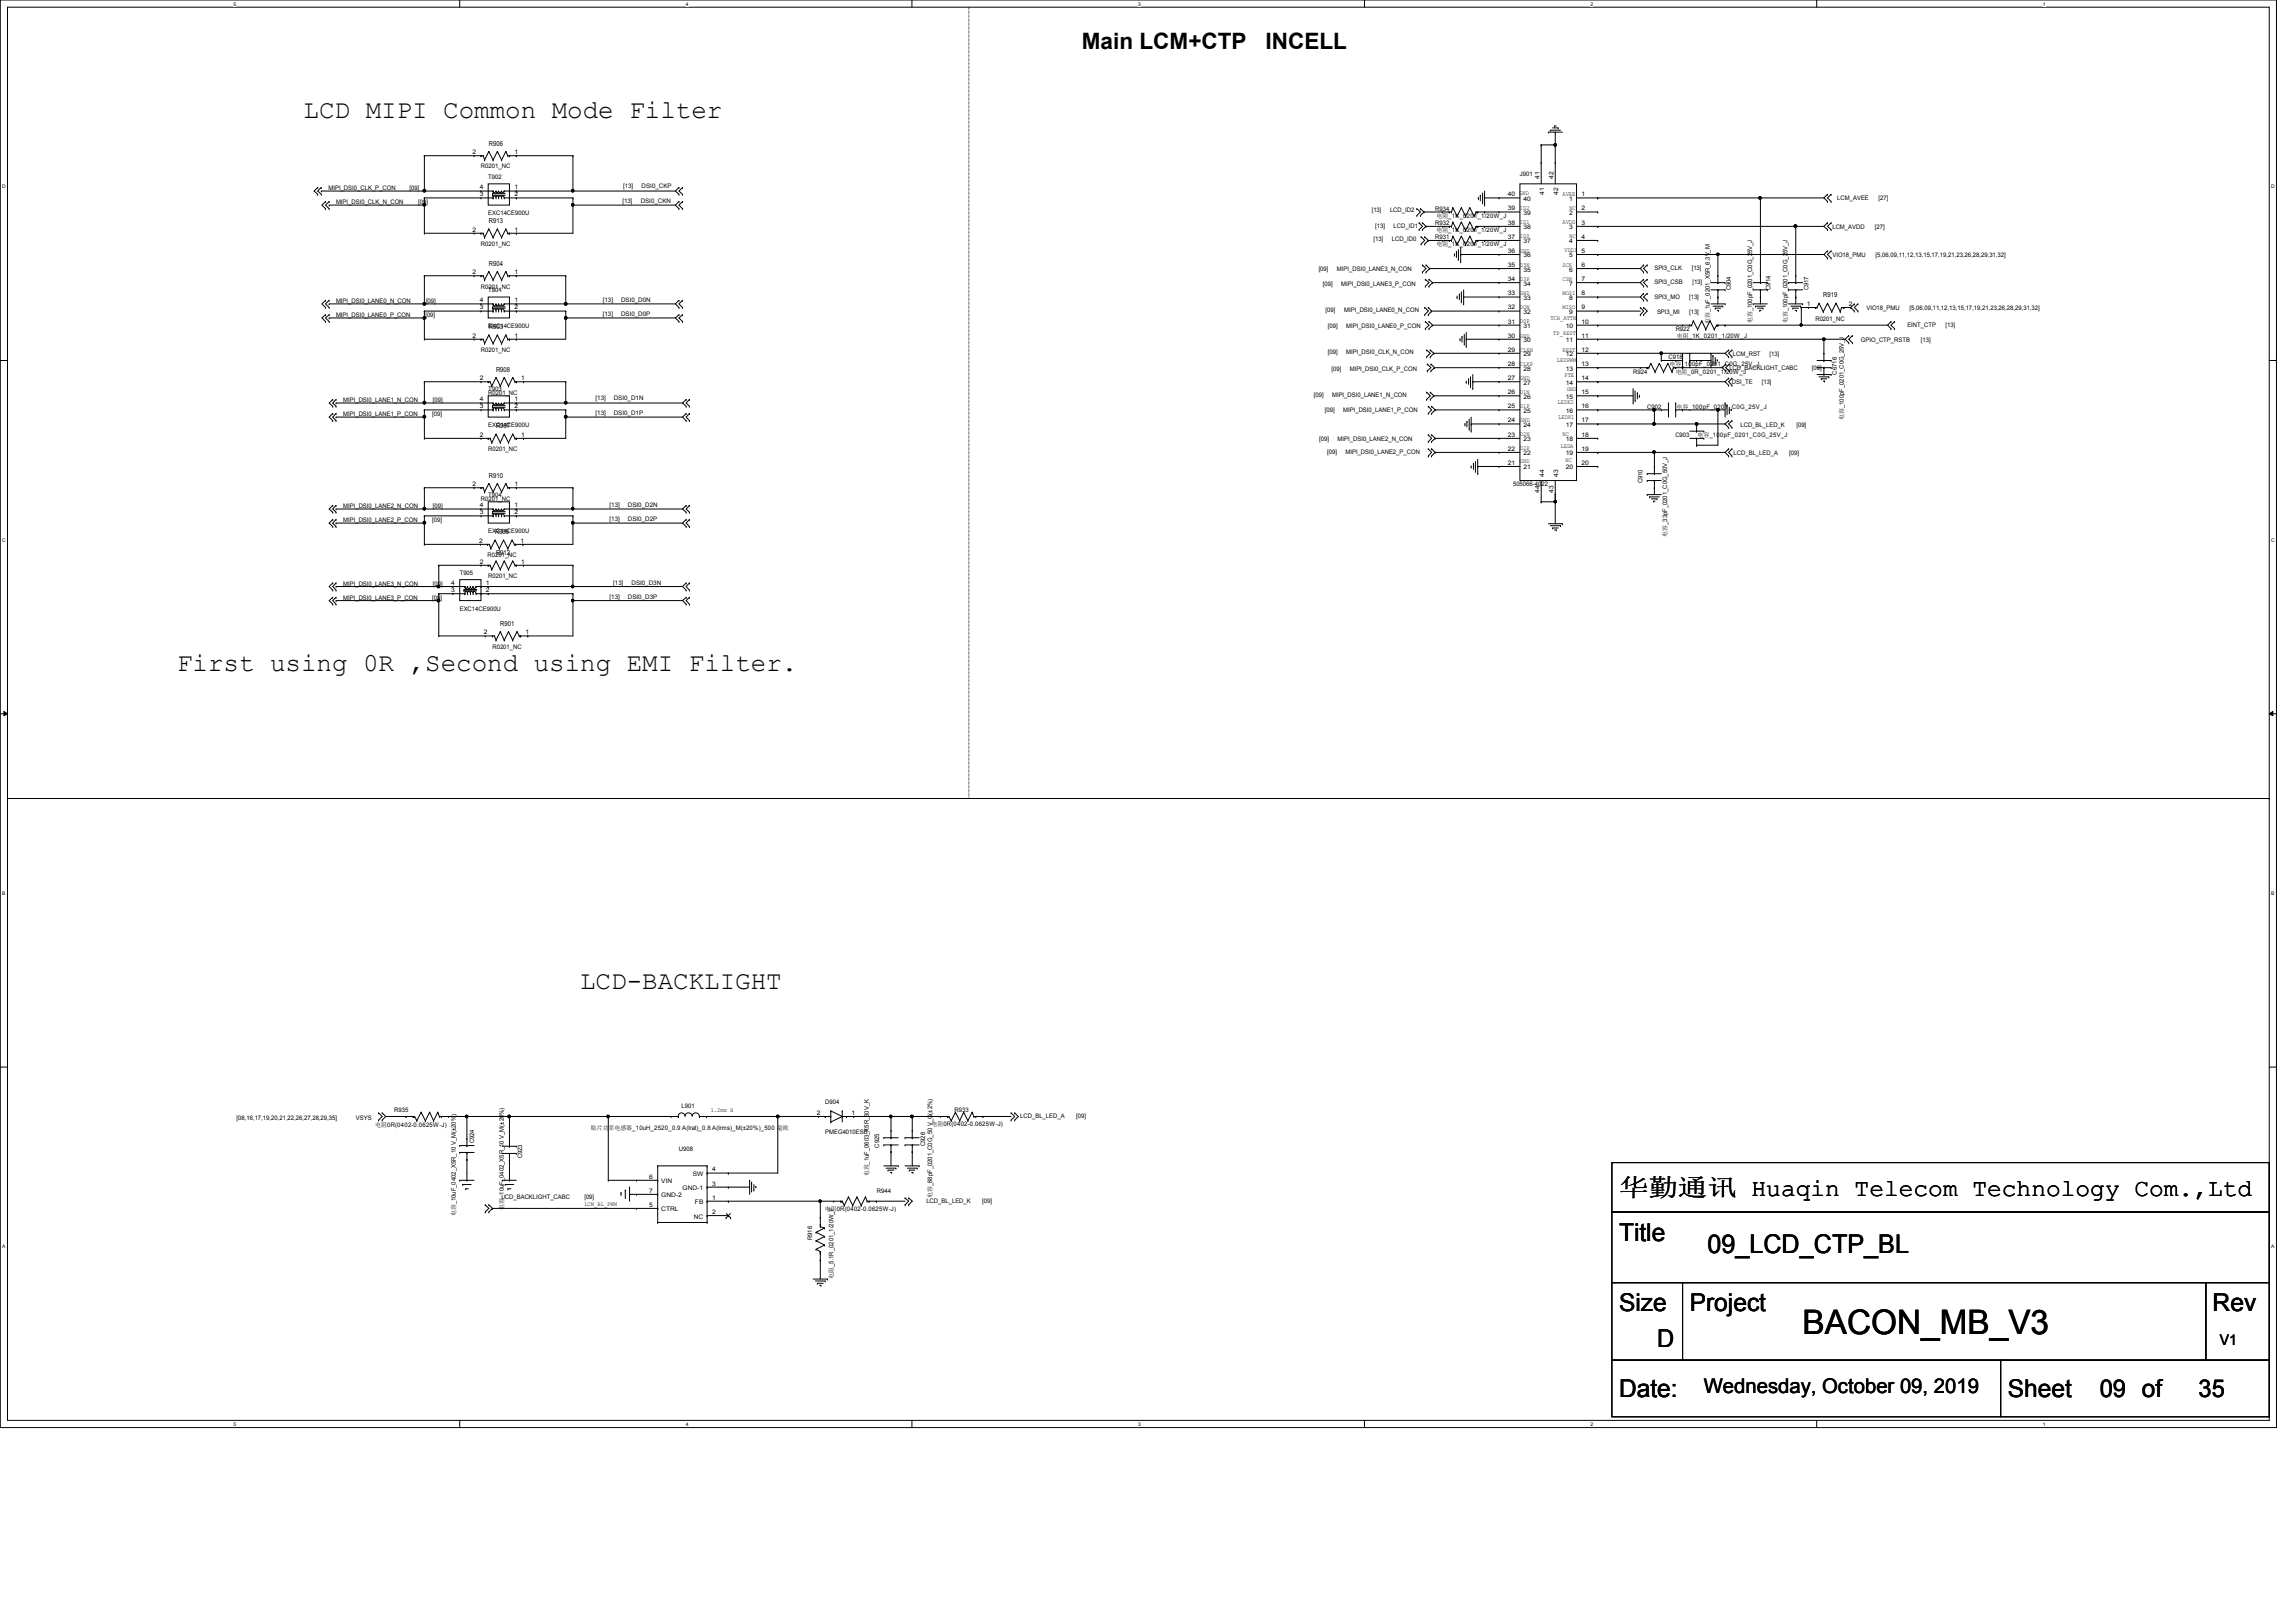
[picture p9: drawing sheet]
<svg xmlns="http://www.w3.org/2000/svg" width="297mm" height="210mm" viewBox="0 0 297 210" stroke-linecap="round" stroke-linejoin="round" font-family="sans-serif">
<defs><g id="words">
<text font-size="4.4" x="233.2" y="172.6">BACON_MB_V3</text>
<g font-size="3.3">
<text x="39.3" y="15.3">LCD MIPI Common Mode Filter</text>
<text x="22.9" y="86.8">First using 0R ,Second using EMI Filter.</text>
<text x="75.1" y="128">LCD-BACKLIGHT</text>
<text x="220.9" y="162.1">09_LCD_CTP_BL</text>
</g>
<g font-size="3.2">
<text x="209.5" y="154.8">华华华华 Huaqin Telecom Technology Com.,Ltd</text>
<text x="209.5" y="160.6">Title</text>
<text x="209.5" y="169.7">Size</text>
<text x="218.6" y="169.7">Project</text>
<text x="286.3" y="169.7">Rev</text>
<text x="214.4" y="174.3">D</text>
<text x="209.5" y="180.7">Date:</text>
<text x="259.8" y="180.7">Sheet</text>
<text x="271.6" y="180.7">09 of</text>
<text x="284.4" y="180.7">35</text>
</g>
<g font-size="2.9">
<text x="140" y="6.4">Main LCM+CTP</text>
<text x="163.7" y="6.4">INCELL</text>
</g>
<text font-size="2.6" x="220.4" y="180.3">Wednesday, October 09, 2019</text>
<text font-size="1.9" x="287.2" y="174.1">V1</text>
<g font-size=".9">
<text x="63.2" y="18.8">R906</text>
<text x="63.2" y="28.9">R913</text>
<text x="63.2" y="34.4">R904</text>
<text x="235.9" y="38.5">R919</text>
<text x="63.2" y="42.6">R903</text>
<text x="64.2" y="48.1">R908</text>
<text x="64.2" y="55.4">R907</text>
<text x="63.2" y="61.8">R910</text>
<text x="64" y="69.1">R909</text>
<text x="64.2" y="71.9">R912</text>
<text x="64.7" y="81">R901</text>
</g>
<g font-size=".8">
<text x="61.1" y="19.9">2</text>
<text x="62.2" y="21.8">R0201_NC</text>
<text x="63.2" y="23.2">T902</text>
<text x="66.5" y="19.9">1</text>
<text x="196.6" y="22.7">J901</text>
<text x="199.2" y="23.2" transform="rotate(-90 199.2 23.2)">41</text>
<text x="201" y="23.2" transform="rotate(-90 201 23.2)">42</text>
<text x="42.5" y="24.6">MIPI_DSI0_CLK_P_CON</text>
<text x="43.5" y="26.4">MIPI_DSI0_CLK_N_CON</text>
<text x="53" y="24.6">[09]</text>
<text x="54.1" y="26.4">[09]</text>
<text x="61.1" y="30">2</text>
<text x="62.1" y="25.4">3</text>
<text x="62.1" y="24.5">4</text>
<text x="63.2" y="27.9">EXC14CE900U</text>
<text x="66.5" y="30">1</text>
<text x="66.5" y="24.5">1</text>
<text x="66.5" y="25.4">2</text>
<text x="80.5" y="26.3">[13]</text>
<text x="80.6" y="24.3">[13]</text>
<text x="82.9" y="26.3">DSI0_CKN</text>
<text x="83" y="24.3">DSI0_CKP</text>
<text x="177.5" y="27.5">[13]</text>
<text x="177.9" y="29.5">[13]</text>
<text x="179.8" y="27.5">LCD_ID2</text>
<text x="180.3" y="29.5">LCD_ID1</text>
<text x="185.7" y="29.1">R932</text>
<text x="185.7" y="27.3">R934</text>
<text x="185.8" y="28.2">电电_1K_0201_1/20W_J</text>
<text x="195.1" y="29.1">38</text>
<text x="195.1" y="27.2">39</text>
<text x="195.1" y="25.4">40 GND</text>
<text x="196.6" y="27.2">ID2</text>
<text x="196.6" y="29">ID1</text>
<text x="197.1" y="29.7">38</text>
<text x="197.1" y="27.8">39</text>
<text x="197.1" y="26">40</text>
<text x="199.8" y="25.2" transform="rotate(-90 199.8 25.2)">41</text>
<text x="201.6" y="25.2" transform="rotate(-90 201.6 25.2)">42</text>
<text x="202.1" y="29">AVDD</text>
<text x="202.1" y="25.4">AVEE</text>
<text x="203" y="26">1</text>
<text x="203" y="27.8">2</text>
<text x="203" y="29.7">3</text>
<text x="203.1" y="27.2">NC</text>
<text x="204.6" y="25.4">1</text>
<text x="204.6" y="27.2">2</text>
<text x="204.6" y="29.1">3</text>
<text x="237.1" y="29.6">LCM_AVDD</text>
<text x="237.7" y="25.9">LCM_AVEE</text>
<text x="242.6" y="29.6">[27]</text>
<text x="243" y="25.9">[27]</text>
<text x="61.1" y="35.5">2</text>
<text x="62.2" y="31.9">R0201_NC</text>
<text x="66.5" y="35.5">1</text>
<text x="170.6" y="35.1">[09]</text>
<text x="173" y="35.1">MIPI_DSI0_LANE3_N_CON</text>
<text x="177.7" y="31.2">[13]</text>
<text x="180.1" y="31.2">LCD_ID0</text>
<text x="185.7" y="30.9">R931</text>
<text x="185.8" y="30.1">电电_1K_0201_1/20W_J</text>
<text x="185.8" y="31.9">电电_1K_0201_1/20W_J</text>
<text x="195.1" y="34.5">35</text>
<text x="195.1" y="32.7">36</text>
<text x="195.1" y="30.9">37</text>
<text x="196.6" y="30.9">ID0</text>
<text x="196.6" y="32.7">GND</text>
<text x="196.6" y="34.5">D3N</text>
<text x="197.1" y="35.1">35</text>
<text x="197.1" y="33.3">36</text>
<text x="197.1" y="31.5">37</text>
<text x="202.1" y="34.5">SCK</text>
<text x="202.4" y="32.6">VDDI</text>
<text x="203" y="31.5">4</text>
<text x="203" y="33.3">5</text>
<text x="203" y="35.1">6</text>
<text x="203.1" y="30.9">NC</text>
<text x="204.6" y="30.9">4</text>
<text x="204.6" y="32.7">5</text>
<text x="204.6" y="34.5">6</text>
<text x="214" y="35">SPI3_CLK</text>
<text x="218.9" y="35">[13]</text>
<text x="237.1" y="33.2">VIO18_PMU</text>
<text x="242.7" y="33.2">[5,06,09,11,12,13,15,17,19,21,23,26,28,29,31,32]</text>
<text x="43.5" y="39.2">MIPI_DSI0_LANE0_N_CON</text>
<text x="43.5" y="41">MIPI_DSI0_LANE0_P_CON</text>
<text x="55" y="41">[09]</text>
<text x="55.1" y="39.2">[09]</text>
<text x="62.1" y="40">3</text>
<text x="62.1" y="39.1">4</text>
<text x="62.2" y="37.3">R0201_NC</text>
<text x="63.2" y="37.8">T901</text>
<text x="66.5" y="39.1">1</text>
<text x="66.5" y="40">2</text>
<text x="78" y="40.9">[13]</text>
<text x="78" y="39.1">[13]</text>
<text x="80.3" y="40.9">DSI0_D0P</text>
<text x="80.3" y="39.1">DSI0_D0N</text>
<text x="171.2" y="37">[09]</text>
<text x="171.5" y="40.4">[09]</text>
<text x="173.5" y="37">MIPI_DSI0_LANE3_P_CON</text>
<text x="173.9" y="40.4">MIPI_DSI0_LANE0_N_CON</text>
<text x="195.1" y="41.9">31</text>
<text x="195.1" y="40">32</text>
<text x="195.1" y="38.2">33</text>
<text x="195.1" y="36.4">34</text>
<text x="196.6" y="36.4">D3P</text>
<text x="196.6" y="38.2">GND</text>
<text x="196.6" y="40">DON</text>
<text x="196.6" y="41.8">D0P</text>
<text x="197.1" y="40.6">32</text>
<text x="197.1" y="38.8">33</text>
<text x="197.1" y="37">34</text>
<text x="200.6" y="41.4">TCH_ATTN</text>
<text x="202.1" y="40">MISO</text>
<text x="202.1" y="36.4">CSN</text>
<text x="202.1" y="38.2">MOSI</text>
<text x="203" y="37">7</text>
<text x="203" y="38.8">8</text>
<text x="203" y="40.6">9</text>
<text x="204.6" y="36.4">7</text>
<text x="204.6" y="38.2">8</text>
<text x="204.6" y="40">9</text>
<text x="204.6" y="41.9">10</text>
<text x="214" y="36.8">SPI3_CSB</text>
<text x="214" y="38.7">SPI3_MO</text>
<text x="214.4" y="40.6">SPI3_MI</text>
<text x="218.5" y="38.7">[13]</text>
<text x="218.5" y="40.6">[13]</text>
<text x="218.9" y="36.8">[13]</text>
<text x="221.2" y="42" transform="rotate(-90 221.2 42)">电兼_1uF_0201_X5R_6.3V_M</text>
<text x="223.9" y="37.6" transform="rotate(-90 223.9 37.6)">C904</text>
<text x="226.7" y="41.8" transform="rotate(-90 226.7 41.8)">电兼_100pF_0201_C0G_25V_J</text>
<text x="229.1" y="37.5" transform="rotate(-90 229.1 37.5)">C914</text>
<text x="231.3" y="41.8" transform="rotate(-90 231.3 41.8)">电兼_100pF_0201_C0G_25V_J</text>
<text x="233.8" y="39.6">1</text>
<text x="234" y="37.6" transform="rotate(-90 234 37.6)">C917</text>
<text x="234.9" y="41.5">R0201_NC</text>
<text x="239.2" y="39.6">2</text>
<text x="241.5" y="40.1">VIO18_PMU</text>
<text x="247.1" y="40.1">[5,06,09,11,12,13,15,17,19,21,23,26,28,29,31,32]</text>
<text x="61.1" y="43.7">2</text>
<text x="62.2" y="45.6">R0201_NC</text>
<text x="63.2" y="42.5">EXC14CE900U</text>
<text x="66.5" y="43.7">1</text>
<text x="171.8" y="45.8">[09]</text>
<text x="171.8" y="42.5">[09]</text>
<text x="174.2" y="45.8">MIPI_DSI0_CLK_N_CON</text>
<text x="174.2" y="42.5">MIPI_DSI0_LANE0_P_CON</text>
<text x="195.1" y="47.4">28</text>
<text x="195.1" y="45.5">29</text>
<text x="195.1" y="43.7">30</text>
<text x="196.6" y="45.5">CLKN</text>
<text x="196.6" y="43.7">GND</text>
<text x="196.6" y="47.3">CLKP</text>
<text x="197.1" y="48">28</text>
<text x="197.1" y="46.1">29</text>
<text x="197.1" y="44.3">30</text>
<text x="197.1" y="42.5">31</text>
<text x="201" y="43.3">TP_REST</text>
<text x="201.4" y="46.9">LEDPWM</text>
<text x="202.1" y="45.5">REST</text>
<text x="202.6" y="42.5">10</text>
<text x="202.6" y="44.3">11</text>
<text x="202.6" y="46.1">12</text>
<text x="202.6" y="48">13</text>
<text x="204.6" y="43.7">11</text>
<text x="204.6" y="45.5">12</text>
<text x="204.6" y="47.4">13</text>
<text x="215.9" y="46.5">C918</text>
<text x="216" y="47.4">电兼_100pF_0201_C0G_25V_J</text>
<text x="216.8" y="42.8">R922</text>
<text x="217" y="43.8">电电_1K_0201_1/20W_J</text>
<text x="223.7" y="47.9">LCD_BACKLIGHT_CABC</text>
<text x="224.2" y="46.1">LCM_RST</text>
<text x="228.9" y="46.1">[13]</text>
<text x="234.4" y="47.9">[09]</text>
<text x="240.7" y="44.2">GPIO_CTP_RSTB</text>
<text x="246.8" y="42.4">EINT_CTP</text>
<text x="248.5" y="44.2">[13]</text>
<text x="251.7" y="42.4">[13]</text>
<text x="44.4" y="52">MIPI_DSI0_LANE1_N_CON</text>
<text x="44.4" y="53.8">MIPI_DSI0_LANE1_P_CON</text>
<text x="55.9" y="53.8">[09]</text>
<text x="56" y="52">[09]</text>
<text x="62.1" y="52.8">3</text>
<text x="62.1" y="51.9">4</text>
<text x="62.1" y="49.2">2</text>
<text x="63.2" y="50.6">T903</text>
<text x="63.2" y="51.1">R0201_NC</text>
<text x="66.5" y="51.9">1</text>
<text x="66.5" y="52.8">2</text>
<text x="67.4" y="49.2">1</text>
<text x="77" y="53.7">[13]</text>
<text x="77" y="51.8">[13]</text>
<text x="79.4" y="53.7">DSI0_D1P</text>
<text x="79.4" y="51.8">DSI0_D1N</text>
<text x="170" y="51.4">[09]</text>
<text x="171.4" y="53.3">[09]</text>
<text x="172.3" y="48">[09]</text>
<text x="172.3" y="51.4">MIPI_DSI0_LANE1_N_CON</text>
<text x="173.8" y="53.3">MIPI_DSI0_LANE1_P_CON</text>
<text x="174.6" y="48">MIPI_DSI0_CLK_P_CON</text>
<text x="195.1" y="52.8">25</text>
<text x="195.1" y="51">26</text>
<text x="195.1" y="49.2">27</text>
<text x="196.6" y="49.1">GND</text>
<text x="196.6" y="51">D1N</text>
<text x="196.6" y="52.8">D1P</text>
<text x="197.1" y="53.4">25</text>
<text x="197.1" y="51.6">26</text>
<text x="197.1" y="49.8">27</text>
<text x="201.5" y="52.3">LEDK2</text>
<text x="202.4" y="48.8">FTE</text>
<text x="202.6" y="49.8">14</text>
<text x="202.6" y="51.6">15</text>
<text x="202.6" y="53.4">16</text>
<text x="202.7" y="50.6">GND</text>
<text x="204.6" y="49.2">14</text>
<text x="204.6" y="51">15</text>
<text x="204.6" y="52.8">16</text>
<text x="211.3" y="48.3">R924</text>
<text x="213.1" y="52.9">C902</text>
<text x="216.8" y="48.3">电电_0R_0201_1/20W_J</text>
<text x="216.9" y="52.9">电兼_100pF_0201_C0G_25V_J</text>
<text x="224.1" y="49.7">DSI_TE</text>
<text x="227.9" y="49.7">[13]</text>
<text x="237.7" y="48.5" transform="rotate(-90 237.7 48.5)">C6716</text>
<text x="62.1" y="56.5">2</text>
<text x="63.2" y="55.3">EXC14CE900U</text>
<text x="63.2" y="58.4">R0201_NC</text>
<text x="67.4" y="56.5">1</text>
<text x="170.7" y="57">[09]</text>
<text x="171.7" y="58.8">[09]</text>
<text x="173.1" y="57">MIPI_DSI0_LANE2_N_CON</text>
<text x="174.1" y="58.8">MIPI_DSI0_LANE2_P_CON</text>
<text x="195.1" y="58.3">22</text>
<text x="195.1" y="56.5">23</text>
<text x="195.1" y="54.7">24</text>
<text x="196.6" y="54.7">GND</text>
<text x="196.6" y="59.9">GND</text>
<text x="196.6" y="56.5">D2N</text>
<text x="196.6" y="58.3">D2P</text>
<text x="197.1" y="58.9">22</text>
<text x="197.1" y="57.1">23</text>
<text x="197.1" y="55.2">24</text>
<text x="201.6" y="54.3">LEDK1</text>
<text x="201.9" y="58">LEDA</text>
<text x="202.1" y="56.5">NC</text>
<text x="202.5" y="59.8">NC</text>
<text x="202.6" y="55.2">17</text>
<text x="202.6" y="57.1">18</text>
<text x="202.6" y="58.9">19</text>
<text x="204.6" y="54.7">17</text>
<text x="204.6" y="56.5">18</text>
<text x="204.6" y="58.3">19</text>
<text x="216.7" y="56.6">C903</text>
<text x="219.6" y="56.6">电兼_100pF_0201_C0G_25V_J</text>
<text x="224.3" y="58.8">LCD_BL_LED_A</text>
<text x="225.2" y="55.2">LCD_BL_LED_K</text>
<text x="231.5" y="58.8">[09]</text>
<text x="232.4" y="55.2">[09]</text>
<text x="238.5" y="54.4" transform="rotate(-90 238.5 54.4)">电兼_100pF_0201_C0G_25V_J</text>
<text x="44.4" y="65.7">MIPI_DSI0_LANE2_N_CON</text>
<text x="56" y="65.7">[09]</text>
<text x="61.1" y="62.9">2</text>
<text x="62.1" y="65.7">4</text>
<text x="62.2" y="64.8">R0201_NC</text>
<text x="63.2" y="64.3">T904</text>
<text x="66.5" y="62.9">1</text>
<text x="66.5" y="65.7">1</text>
<text x="78.9" y="65.6">[13]</text>
<text x="81.2" y="65.6">DSI0_D2N</text>
<text x="195.1" y="60.2">21</text>
<text x="195.7" y="62.9">505066-4022</text>
<text x="197.1" y="60.7">21</text>
<text x="199.2" y="63.8" transform="rotate(-90 199.2 63.8)">44</text>
<text x="199.8" y="61.7" transform="rotate(-90 199.8 61.7)">44</text>
<text x="201" y="63.8" transform="rotate(-90 201 63.8)">43</text>
<text x="201.6" y="61.7" transform="rotate(-90 201.6 61.7)">43</text>
<text x="202.6" y="60.7">20</text>
<text x="204.6" y="60.2">20</text>
<text x="212.5" y="62.6" transform="rotate(-90 212.5 62.6)">C910</text>
<text x="44.4" y="67.5">MIPI_DSI0_LANE2_P_CON</text>
<text x="55.9" y="67.5">[09]</text>
<text x="62" y="70.2">2</text>
<text x="62.1" y="66.5">3</text>
<text x="63.2" y="69">EXC14CE900U</text>
<text x="66.5" y="66.5">2</text>
<text x="67.3" y="70.2">1</text>
<text x="78.9" y="67.4">[13]</text>
<text x="81.2" y="67.4">DSI0_D2P</text>
<text x="215.7" y="69.5" transform="rotate(-90 215.7 69.5)">电兼_33pF_0201_C0G_50V_J</text>
<text x="44.4" y="77.6">MIPI_DSI0_LANE3_P_CON</text>
<text x="44.4" y="75.8">MIPI_DSI0_LANE3_N_CON</text>
<text x="55.9" y="77.6">[09]</text>
<text x="56" y="75.8">[09]</text>
<text x="58.4" y="76.6">3</text>
<text x="58.4" y="75.7">4</text>
<text x="59.5" y="74.4">T905</text>
<text x="62.1" y="72.9">2</text>
<text x="62.9" y="75.7">1</text>
<text x="62.9" y="76.6">2</text>
<text x="63.1" y="72.1">R0201_NC</text>
<text x="63.2" y="74.8">R0201_NC</text>
<text x="67.4" y="72.9">1</text>
<text x="78.9" y="77.5">[13]</text>
<text x="79.3" y="75.6">[13]</text>
<text x="81.2" y="77.5">DSI0_D3P</text>
<text x="81.7" y="75.6">DSI0_D3N</text>
<text x="59.5" y="79">EXC14CE900U</text>
<text x="62.6" y="82.1">2</text>
<text x="63.7" y="84">R0201_NC</text>
<text x="68" y="82.1">1</text>
<text x="51" y="143.9">R935</text>
<text x="88.2" y="143.4">L901</text>
<text x="91.9" y="143.9">1.2mm H</text>
<text x="106.8" y="142.9">D904</text>
<text x="123.5" y="143.9">R933</text>
<text x="30.6" y="144.9">[08,16,17,19,20,21,22,26,27,28,29,35]</text>
<text x="46.1" y="144.9">VSYS</text>
<text x="48.6" y="145.8">电电0R(0402-0.0625W-J)</text>
<text x="61.3" y="148" transform="rotate(-90 61.3 148)">C924</text>
<text x="67.6" y="149.9" transform="rotate(-90 67.6 149.9)">C923</text>
<text x="76.5" y="146.2">贴到贴贴电贴合_10uH_2520_0.9 A(lrat)_0.8 A(lrms)_M(±20%)_500 毫毫</text>
<text x="87.8" y="148.9">U908</text>
<text x="105.7" y="144.3">2</text>
<text x="106.8" y="146.7">PMEG4010ESB</text>
<text x="110.1" y="144.3">1</text>
<text x="113.7" y="148.5" transform="rotate(-90 113.7 148.5)">C925</text>
<text x="119.7" y="148.3" transform="rotate(-90 119.7 148.3)">C926</text>
<text x="120.5" y="145.7">电电0R(0402-0.0625W-J)</text>
<text x="132" y="144.7">LCD_BL_LED_A</text>
<text x="139.2" y="144.7">[09]</text>
<text x="64.9" y="155.1">LCD_BACKLIGHT_CABC</text>
<text x="75.6" y="155.1">[09]</text>
<text x="84" y="152.5">6</text>
<text x="84" y="154.3">7</text>
<text x="85.6" y="153.1">VIN</text>
<text x="85.6" y="154.9">GND-2</text>
<text x="88.3" y="154">GND-1</text>
<text x="89.6" y="152.2">SW</text>
<text x="89.9" y="155.8">FB</text>
<text x="92.1" y="153.4">3</text>
<text x="92.1" y="155.2">1</text>
<text x="92.1" y="151.6">4</text>
<text x="112.4" y="152.2" transform="rotate(-90 112.4 152.2)">电兼_1uF_0603_X5R_50V_K</text>
<text x="113.5" y="154.4">R944</text>
<text x="119.8" y="155.7">LCD_BL_LED_K</text>
<text x="120.6" y="155" transform="rotate(-90 120.6 155)">电兼_68pF_0201_C0G_50 V_G(±2%)</text>
<text x="127.1" y="155.7">[09]</text>
<text x="59" y="157.4" transform="rotate(-90 59 157.4)">电兼_10uF_0402_X5R_10 V_M(±20%)</text>
<text x="65.2" y="156.5" transform="rotate(-90 65.2 156.5)">电兼_10uF_0402_X5R_10 V_M(±20%)</text>
<text x="75.6" y="156">LCM_BL_PWM</text>
<text x="84" y="156.2">5</text>
<text x="85.6" y="156.8">CTRL</text>
<text x="89.7" y="157.7">NC</text>
<text x="92.1" y="157.1">2</text>
<text x="105.1" y="160.5" transform="rotate(-90 105.1 160.5)">R916</text>
<text x="106.7" y="156.7">电电0R(0402-0.0625W-J)</text>
<text x="107.8" y="165.5" transform="rotate(-90 107.8 165.5)">电电_5.1R_0201_1/20W_F</text>
</g>
<g font-size=".6">
<text x="30.2" y=".7">5</text>
<text x="88.7" y=".7">4</text>
<text x="147.2" y=".7">3</text>
<text x="205.8" y=".7">2</text>
<text x="264.3" y=".7">1</text>
<text x=".3" y="24.4">D</text>
<text x="293.8" y="24.4">D</text>
<text x=".3" y="70.1">C</text>
<text x="293.8" y="70.1">C</text>
<text x=".3" y="115.8">B</text>
<text x="293.8" y="115.8">B</text>
<text x=".3" y="161.5">A</text>
<text x="293.8" y="161.5">A</text>
<text x="30.2" y="184.5">5</text>
<text x="88.7" y="184.5">4</text>
<text x="147.2" y="184.5">3</text>
<text x="205.8" y="184.5">2</text>
<text x="264.3" y="184.5">1</text>
</g>
</g></defs>
<path d="M0 0h294.5v184.7h-294.5zM1 .9h292.6v182.9h-292.6z" fill="none" stroke="#000" stroke-width=".13"/>
<g fill="#fff">
<path d="M30.2 .1h.4v.7h-.4z"/>
<path d="M30.2 183.9h.4v.8h-.4z"/>
</g>
<path d="M59.5 0v.9M59.5 183.8v.9" fill="none" stroke="#000" stroke-width=".13"/>
<g fill="#fff">
<path d="M88.7 .1h.4v.7h-.4z"/>
<path d="M88.7 183.9h.4v.8h-.4z"/>
</g>
<path d="M118 0v.9M118 183.8v.9" fill="none" stroke="#000" stroke-width=".13"/>
<g fill="#fff">
<path d="M147.2 .1h.4v.7h-.4z"/>
<path d="M147.2 183.9h.4v.8h-.4z"/>
</g>
<path d="M176.5 0v.9M176.5 183.8v.9" fill="none" stroke="#000" stroke-width=".13"/>
<g fill="#fff">
<path d="M205.8 .1h.3v.7h-.3z"/>
<path d="M205.8 183.9h.3v.8h-.3z"/>
</g>
<path d="M235 0v.9M235 183.8v.9" fill="none" stroke="#000" stroke-width=".13"/>
<g fill="#fff">
<path d="M264.3 .1h.3v.7h-.3z"/>
<path d="M264.3 183.9h.3v.8h-.3z"/>
<path d="M.3 23.8h.5v.7h-.5z"/>
<path d="M293.8 23.8h.5v.7h-.5z"/>
<path d="M.3 69.5h.5v.7h-.5z"/>
<path d="M293.8 69.5h.5v.7h-.5z"/>
</g>
<path d="M0 46.7h1M293.6 46.7h.9" fill="none" stroke="#000" stroke-width=".13"/>
<g fill="#fff">
<path d="M.3 115.2h.4v.8h-.4z"/>
<path d="M293.8 115.2h.5v.8h-.5z"/>
</g>
<path d="M0 92.4h1M.5 92.1l.5 .3-.5 .2zM293.6 92.4l.4-.3v.5zM293.6 92.4h.9" fill="none" stroke="#000" stroke-width=".13"/>
<path d="M.5 92.1l.5 .3-.5 .2zM293.6 92.4l.4-.3v.5z" fill="#000"/>
<g fill="#fff">
<path d="M.3 161h.4v.7h-.4z"/>
<path d="M293.8 161h.4v.7h-.4z"/>
</g>
<g fill="none" stroke="#000" stroke-width=".13">
<path d="M63.2 19.6h.1M63.2 19.6l-.5 1.1M63.2 19.6l.6 1.1M64.3 19.6h.1M64.3 19.6l-.5 1.1M64.3 19.6l.6 1.1M65.4 19.6h.1M65.4 19.6l-.5 1.1M65.4 19.6l.3 .6M125.3 .9h.1M125.3 .9v102.4M199.4 18.8h.1"/>
<path d="M199.4 18.8v5M199.4 18.8h1.8M200.3 17.1h.1M200.3 17.1h1.8M200.6 16.8h.1M200.6 16.8h1.3M200.9 16.6h.7M201.1 18.6h.2v.3h-.2zM201.1 16.3h.1M201.1 16.3h.2M201.2 17.1h.1M201.2 18.8h.1"/>
<path d="M201.2 17.1v6.7M201.6 16.6h.1M41.1 24.3h.1M41.1 25.1h.1M41.1 24.3l-.5 .4 .5 .4M41.6 24.3h.1M41.6 25.1h.1M41.6 24.7h.1M41.6 24.3l-.5 .4 .5 .4M41.6 24.7h22.2M42.1 38.9h.1M42.1 39.8h.1"/>
<path d="M42.1 26.1h.1M42.1 27h.1M42.1 38.9l-.4 .4 .4 .5M42.1 26.1l-.4 .4 .4 .5M42.6 38.9h.1M42.6 39.8h.1M42.6 26.1h.1M42.6 27h.1M42.6 26.5h.1M42.6 39.3h.1M42.6 39.3h21.2M42.6 38.9l-.5 .4 .5 .5"/>
<path d="M42.6 26.1l-.5 .4 .5 .5M42.6 26.5h12.3M54.8 39.2h.2v.2h-.2zM54.8 24.5h.2v.3h-.2zM54.8 26.4h.2v.2h-.2zM54.9 39.3h.1M54.9 20.2h.1M54.9 24.7h.1M54.9 25.6h.1M54.9 30.2h.1M54.9 35.7h.1M54.9 26.5h.1"/>
<path d="M54.9 20.2h7.6M54.9 25.6h8.9M54.9 35.7h7.6M54.9 30.2h7.6M54.9 20.2v4.5M54.9 25.6v4.6M54.9 35.7v3.6M61.3 20.2h.1M61.3 35.7h.1M61.3 30.2h.1M62.2 20.2h.1M62.2 35.7h.1"/>
<path d="M62.2 30.2h.1M62.2 39.3h.1M62.2 25.6h.1M62.2 24.7h.1M62.5 20.2h.1M62.5 35.7h.1M62.5 30.2h.1M62.5 20.2l.2 .5M62.5 35.7l.2 .5M62.5 30.2l.2 .5M62.7 20.7h.1M62.7 36.2h.1"/>
<path d="M62.7 30.7h.1M63.2 38.4h2.7v2.7h-2.7zM63.2 23.8h2.7v2.7h-2.7zM63.2 35.1h.1M63.2 29.6h.1M63.2 35.1l-.5 1.1M63.2 35.1l.6 1.1M63.2 29.6l-.5 1.1M63.2 29.6l.6 1.1M63.7 39.7h.1M63.7 39.9h.1M63.7 25.1h.1"/>
<path d="M63.7 25.3h.1M63.7 39.9h1.7M63.7 39.7h1.7M63.7 25.1h1.7M63.7 25.3h1.7M63.8 20.7h.1M63.8 36.2h.1M63.8 30.7h.1M63.8 39.3h.1M63.8 39.4v.1l.2 .1 .1-.2M63.8 25.6h.1M63.8 25.5l.2-.1 .1 .1"/>
<path d="M63.8 24.7h.1M63.8 24.8l.2 .1 .1-.1M63.8 24.7v.1M63.8 25.5v.1M63.8 39.3v.1M64.2 39.3h.1M64.2 39.4l.1 .2 .2-.2M64.2 25.6h.1M64.2 25.5l.1-.1 .2 .1M64.2 24.7h.1M64.2 24.8l.1 .1 .2-.1M64.2 24.7v.1"/>
<path d="M64.2 25.5v.1M64.2 39.3v.1M64.3 35.1h.1M64.3 29.6h.1M64.3 35.1l-.5 1.1M64.3 35.1l.6 1.1M64.3 29.6l-.5 1.1M64.3 29.6l.6 1.1M64.5 39.3h.1M64.5 39.4v.1l.2 .1 .2-.2M64.5 25.6h.1M64.5 25.5l.2-.1 .2 .1"/>
<path d="M64.5 24.7h.1M64.5 24.8l.2 .1 .2-.1M64.5 24.7v.1M64.5 25.5v.1M64.5 39.3v.1M64.9 20.7h.1M64.9 36.2h.1M64.9 30.7h.1M64.9 39.3h.1M64.9 39.4l.1 .2 .2-.2M64.9 25.6h.1M64.9 25.5l.1-.1 .2 .1"/>
<path d="M64.9 24.7h.1M64.9 24.8l.1 .1 .2-.1M64.9 24.7v.1M64.9 25.5v.1M64.9 39.3v.1M65.2 39.3h.1M65.2 25.6h.1M65.2 24.7h.1M65.2 39.3h22.2M65.2 24.7v.1M65.2 25.5v.1M65.2 39.3v.1"/>
<path d="M65.2 25.6h8.9M65.2 24.7h22.2M65.4 35.1h.1M65.4 29.6h.1M65.4 35.1l-.5 1.1M65.4 35.1l.3 .6M65.4 29.6l-.5 1.1M65.4 29.6l.3 .6M65.7 20.2h.1M65.7 35.7h.1M65.7 30.2h.1M65.7 20.2h8.4"/>
<path d="M65.7 35.7h7.5M65.9 20.2h.1M65.9 35.7h.1M65.9 30.2h.1M65.9 39.3h.1M65.9 25.6h.1M65.9 24.7h.1M66.8 20.2h.1M66.8 35.7h.1M66.8 30.2h.1M66.8 39.3h.1M66.8 24.7h.1"/>
<path d="M66.8 25.6h.1M73.1 39.2h.2v.2h-.2zM73.2 39.3h.1M73.2 35.7h.1M73.2 35.7v3.6M74 24.5h.2v.3h-.2zM74 26.4h.2v.2h-.2zM74.1 24.7h.1M74.1 20.2h.1M74.1 26.5h.1M74.1 25.6h.1M74.1 25.6v4.6h-8.4"/>
<path d="M74.1 20.2v4.5M74.1 26.5h13.3M87.4 39.3l.4 .5M87.4 26.5l.4 .5M87.4 24.7l.4 .4M87.8 38.9h.1M87.8 39.8h.1M87.8 26.1h.1M87.8 27h.1M87.8 24.3h.1M87.8 25.1h.1M87.8 38.9l-.4 .4"/>
<path d="M87.8 26.1l-.4 .4M87.8 24.3l-.4 .4M88.3 39.8h.1M88.3 38.9h.1M88.3 27h.1M88.3 26.1h.1M88.3 25.1h.1M88.3 24.3h.1M88.3 38.9l-.5 .4 .5 .5M88.3 26.1l-.5 .4 .5 .5M88.3 24.3l-.5 .4 .5 .4M183.3 27.9h.1"/>
<path d="M183.3 27h.1M183.3 27l.5 .4-.5 .5M183.6 29.7h.1M183.6 28.8h.1M183.6 28.8l.4 .5-.4 .4M183.8 27h.1M183.8 27.9h.1M183.8 27l.4 .4M183.9 31.6h.1M183.9 30.6h.1M183.9 30.6l.4 .5-.4 .5M184 35.2h.1"/>
<path d="M184 34.3h.1M184 28.8h.1M184 29.7h.1M184 34.3l.5 .5-.5 .4M184 28.8l.5 .5M184.2 27.4h.1M184.2 27.4l-.4 .5M184.2 27.4h3.6M184.3 39.8h.1M184.3 30.6h.1M184.3 31.6h.1M184.3 39.8l.5 .5-.5 .4"/>
<path d="M184.3 30.6l.5 .5M184.4 37h.1M184.4 36.2h.1M184.4 36.2l.5 .4-.5 .4M184.5 34.3h.1M184.5 35.2h.1M184.5 29.3h.1M184.5 34.3l.5 .5M184.5 29.3l-.5 .4M184.5 29.3h3.3M184.8 39.8h.1M184.8 31.1h.1"/>
<path d="M184.8 39.8l.4 .5M184.8 31.1l-.5 .5M184.8 31.1h3M184.9 36.2h.1M184.9 37h.1M184.9 36.2l.4 .4M185 34.8h.1M185 34.8l-.5 .4M185 34.8h11.6M185.3 36.6h.1M185.3 36.6l-.4 .4M185.3 36.6h11.3"/>
<path d="M186.6 29.3h.1M186.6 31.1h.1M186.6 27.4h.1M187.5 29.3h.1M187.5 31.1h.1M187.5 27.4h.1M187.8 29.3h.1M187.8 31.1h.1M187.8 27.4h.1M188 28.7h.1M188 30.6h.1M188 26.9h.1"/>
<path d="M188 28.7l-.2 .6M188 28.7l.5 1.1M188 30.6l-.2 .5M188 30.6l.5 1.1M188 26.9l-.2 .5M188 26.9l.5 1.1M188.2 33h.1M188.2 32.9v.1M188.4 32.6h.1M188.4 32.6v.7M188.5 38.5h.1M188.5 29.8h.1"/>
<path d="M188.5 31.7h.1M188.5 28h.1M188.5 38.3v.2M188.7 33.6h.1M188.7 32.3v1.3M188.8 38.1h.1M188.8 38.1v.7M189 33.9h.1M189 32.9h.1M189 32v1.9M189 32.9h7.6M189.1 39.1h.1"/>
<path d="M189.1 28.7h.1M189.1 30.6h.1M189.1 26.9h.1M189.1 37.8v1.3M189.1 28.7l-.6 1.1M189.1 28.7l.5 1.1M189.1 30.6l-.6 1.1M189.1 30.6l.5 1.1M189.1 26.9l-.6 1.1M189.1 26.9l.5 1.1M189.4 39.3h.1M189.4 38.4h.1"/>
<path d="M189.4 37.5v1.8M189.4 38.4h7.2M189.6 29.8h.1M189.6 31.7h.1M189.6 28h.1M190.2 28.7h.1M190.2 30.6h.1M190.2 26.9h.1M190.2 28.7l-.6 1.1M190.2 28.7l.5 1.1M190.2 30.6l-.6 1.1M190.2 30.6l.5 1.1"/>
<path d="M190.2 26.9l-.6 1.1M190.2 26.9l.5 1.1M190.7 29.8h.1M190.7 31.7h.1M190.7 28h.1M191 29.3h.1M191 31.1h.1M191 27.4h.1M191 27.4h5.6M191 29.3h5.6M191 31.1h5.6M191 29.3l-.3 .5"/>
<path d="M191 31.1l-.3 .6M191 27.4l-.3 .6M191.2 29.3h.1M191.2 31.1h.1M191.2 27.4h.1M191.3 25.7h.1M191.3 25.5v.2M191.5 25.3h.1M191.5 25.3v.7M191.8 26.2h.1M191.8 25v1.2M192.1 26.5h.1"/>
<path d="M192.1 29.3h.1M192.1 31.1h.1M192.1 27.4h.1M192.1 25.6h.1M192.1 24.7v1.8M192.1 25.6h4.5M193.9 38.4h.1M193.9 36.6h.1M193.9 34.8h.1M193.9 32.9h.1M193.9 31.1h.1M193.9 29.3h.1"/>
<path d="M193.9 27.4h.1M193.9 25.6h.1M196.6 23.8h7.4v38.4h-7.4zM199.4 21h.1M201.2 21h.1M204 25.6h32M204 27.4h2.7M204 29.3h32M204 31.1h2.7M204 32.9h32M204 34.8h8.2M204 36.6h8.2"/>
<path d="M204 38.4h8.2M206.7 25.6h.1M206.7 27.4h.1M206.7 29.3h.1M206.7 31.1h.1M206.7 32.9h.1M206.7 34.8h.1M206.7 36.6h.1M206.7 38.4h.1M212.2 39.8h.1M212.2 34.8l.4 .4M212.2 36.6l.4 .4"/>
<path d="M212.2 39.8l.4 .5-.4 .4M212.2 38.4l.4 .5M212.6 34.3h.1M212.6 35.2h.1M212.6 36.2h.1M212.6 37h.1M212.6 39.8h.1M212.6 38h.1M212.6 38.9h.1M212.6 34.3l-.4 .5M212.6 36.2l-.4 .4M212.6 39.8l.5 .5-.5 .4"/>
<path d="M212.6 38l-.4 .4M213.1 35.2h.1M213.1 34.3h.1M213.1 37h.1M213.1 36.2h.1M213.1 38.9h.1M213.1 38h.1M213.1 34.3l-.5 .5 .5 .4M213.1 36.2l-.5 .4 .5 .4M213.1 38l-.5 .4 .5 .5M221.4 39.3h1.8M221.4 36.6h1.8"/>
<path d="M221.4 37.5h1.8M221.6 39.6h1.3M221.9 39.9h.1M221.9 39.9h.7M222.1 32.8h.3v.2h-.3zM222.2 37.5h.1M222.2 36.6h.1M222.2 38.4h.1M222.2 35.7h.1M222.2 32.9h.1M222.2 32.9v3.7M222.2 37.5v1.8"/>
<path d="M222.9 39.6h.1M223.2 39.3h.1M223.2 37.5h.1M223.2 36.6h.1M226.8 39.3h.1M226.8 39.3h1.8M226.8 36.6h1.8M226.8 37.5h1.8M227.1 39.6h.1M227.1 39.6h1.3M227.4 39.9h.7M227.6 25.5h.2v.2h-.2z"/>
<path d="M227.7 36.6h.1M227.7 37.5h.1M227.7 35.7h.1M227.7 38.4h.1M227.7 25.6h.1M227.7 25.6v11M227.7 37.5v1.8M228.1 39.9h.1M228.6 36.6h.1M228.6 37.5h.1M231.4 36.6h.1M231.4 37.5h.1"/>
<path d="M231.4 39.3h1.8M231.4 36.6h1.8M231.4 37.5h1.8M231.7 39.6h1.3M231.9 39.9h.1M231.9 39.9h.8M232.1 29.1h.3v.3h-.3zM232.3 36.6h.1M232.3 37.5h.1M232.3 35.7h.1M232.3 38.4h.1M232.3 29.3h.1"/>
<path d="M232.3 29.3v7.3M232.3 37.5v1.8M233 39.6h.1M233 39.8h.1M233 39.8h2.1M233 39.8v2.3M233.2 39.3h.1M234 39.8h.1M234.9 39.8h.1M235.1 39.8h.1M235.3 39.2h.1M235.3 39.2l.6 1.1"/>
<path d="M235.3 39.2l-.2 .6M236 29.3l.4 .4M236 25.6l.4 .5M236 32.9l.4 .5M236.4 28.8h.1M236.4 29.7h.1M236.4 25.1h.1M236.4 26.1h.1M236.4 32.5h.1M236.4 33.4h.1M236.4 39.2h.1M236.4 28.8l-.4 .5"/>
<path d="M236.4 25.1l-.4 .5M236.4 32.5l-.4 .4M236.4 39.2l.6 1.1M236.4 39.2l-.5 1.1M236.9 29.7h.1M236.9 28.8h.1M236.9 26.1h.1M236.9 25.1h.1M236.9 33.4h.1M236.9 32.5h.1M236.9 32.5l-.5 .4 .5 .5M236.9 28.8l-.5 .5 .5 .4"/>
<path d="M236.9 25.1l-.5 .5 .5 .5M237.5 39.2h.1M237.5 39.2l.6 1.1M237.5 39.2l-.5 1.1M238.2 39.8h.1M238.2 39.8h1.2M238.2 39.8l-.1 .5M238.5 39.8h.1M239.4 39.8h.1M239.4 39.8l.5 .5M239.9 39.3h.1M239.9 39.3l-.5 .5"/>
<path d="M240.4 39.3h.1M240.4 39.3l-.5 .5 .5 .5M42.1 40.7h.1M42.1 41.6h.1M42.1 40.7l-.4 .4 .4 .5M42.6 40.7h.1M42.6 41.6h.1M42.6 41.1h.1M42.6 40.7l-.5 .4 .5 .5M42.6 41.1h12.3M43 51.7h.1M43 52.6h.1"/>
<path d="M43 53.5h.1M43 54.4h.1M43 51.7l-.4 .5 .4 .4M43 53.5l-.4 .5 .4 .4M43.5 51.7h.1M43.5 52.6h.1M43.5 53.5h.1M43.5 54.4h.1M43.5 54h.1M43.5 52.2h.1M43.5 51.7l-.5 .5 .5 .4M43.5 53.5l-.5 .5 .5 .4"/>
<path d="M43.5 52.2h20.3M43.5 54h11.4M54.8 52h.2v.2h-.2zM54.8 53.8h.2v.2h-.2zM54.8 41h.2v.3h-.2zM54.9 40.3h.1M54.9 52.2h.1M54.9 53h.1M54.9 41.1h.1M54.9 43.9h.1M54.9 49.4h.1M54.9 56.7h.1"/>
<path d="M54.9 54h.1M54.9 53h8.9M54.9 40.3h8.9M54.9 43.9h7.6M54.9 49.4h8.5M54.9 56.7h8.5M54.9 40.3v3.6M54.9 49.4v2.8M54.9 53v3.7M61.3 43.9h.1M62.2 53h.1M62.2 52.2h.1"/>
<path d="M62.2 56.7h.1M62.2 43.9h.1M62.2 40.3h.1M62.2 49.4h.1M62.5 43.9h.1M62.5 43.9l.2 .5M62.7 44.4h.1M63.2 51.2h2.7v2.8h-2.7zM63.2 56.7h.1M63.2 49.4h.1M63.2 43.3h.1M63.2 43.3l-.5 1.1"/>
<path d="M63.2 43.3l.6 1.1M63.4 56.7h.1M63.4 49.4h.1M63.4 56.7l.2 .6M63.4 49.4l.2 .6M63.6 57.3h.1M63.6 50h.1M63.7 52.5h.1M63.7 52.7h.1M63.7 52.5h1.7M63.7 52.7h1.7M63.8 53h.1"/>
<path d="M63.8 52.9l.2-.1 .1 .1M63.8 52.2h.1M63.8 52.2l.2 .2 .1-.2M63.8 44.4h.1M63.8 40.3h.1M63.8 40.1v-.1h.2l.1 .1M63.8 40.2v.1M64.2 53h.1M64.2 52.9l.1-.1 .2 .1M64.2 52.2h.1M64.2 52.2l.1 .2 .2-.2M64.2 56.2h.1"/>
<path d="M64.2 40.3h.1M64.2 40.1l.1-.1 .2 .1M64.2 48.9h.1M64.2 40.2v.1M64.2 56.2l-.6 1.1M64.2 56.2l.5 1.1M64.2 48.9l-.6 1.1M64.2 48.9l.5 1.1M64.3 43.3h.1M64.3 43.3l-.5 1.1M64.3 43.3l.6 1.1M64.5 53h.1"/>
<path d="M64.5 52.9l.2-.1 .2 .1M64.5 52.2h.1M64.5 52.2l.2 .2 .2-.2M64.5 40.3h.1M64.5 40.1v-.1h.2l.2 .1M64.5 40.2v.1M64.7 57.3h.1M64.7 50h.1M64.9 53h.1M64.9 52.9l.1-.1 .2 .1M64.9 52.2h.1M64.9 52.2l.1 .2 .2-.2"/>
<path d="M64.9 44.4h.1M64.9 40.3h.1M64.9 40.1l.1-.1 .2 .1M64.9 40.2v.1M65.2 53h.1M65.2 52.2h.1M65.2 56.2h.1M65.2 40.3h.1M65.2 48.9h.1M65.2 53h8M65.2 40.2v.1M65.2 52.2h23.1"/>
<path d="M65.2 40.3h8M65.2 56.2l-.5 1.1M65.2 56.2l.6 1.1M65.2 48.9l-.5 1.1M65.2 48.9l.6 1.1M65.4 43.3h.1M65.4 43.3l-.5 1.1M65.4 43.3l.3 .6M65.7 43.9h.1M65.8 57.3h.1M65.8 50h.1M65.9 53h.1"/>
<path d="M65.9 52.2h.1M65.9 43.9h.1M65.9 40.3h.1M66.3 56.2h.1M66.3 48.9h.1M66.3 56.2l-.5 1.1M66.3 56.2l.3 .5M66.3 48.9l-.5 1.1M66.3 48.9l.3 .5M66.6 56.7h.1M66.6 49.4h.1M66.6 49.4h6.6"/>
<path d="M66.8 52.2h.1M66.8 53h.1M66.8 56.7h.1M66.8 43.9h.1M66.8 40.3h.1M66.8 49.4h.1M67.7 56.7h.1M67.7 49.4h.1M73.1 41h.2v.3h-.2zM73.1 52h.2v.2h-.2zM73.1 53.8h.2v.2h-.2zM73.2 41.1h.1"/>
<path d="M73.2 40.3h.1M73.2 49.4h.1M73.2 52.2h.1M73.2 54h.1M73.2 53h.1M73.2 40.3v3.6h-7.5M73.2 53v3.7h-6.6M73.2 41.1h14.2M73.2 49.4v2.8M73.2 54h15.1M87.4 41.1l.4 .5M87.8 40.7h.1"/>
<path d="M87.8 41.6h.1M87.8 40.7l-.4 .4M88.3 41.6h.1M88.3 40.7h.1M88.3 54l.5 .4M88.3 52.2l.5 .4M88.3 40.7l-.5 .4 .5 .5M88.8 53.5h.1M88.8 54.4h.1M88.8 51.7h.1M88.8 52.6h.1M88.8 53.5l-.5 .5"/>
<path d="M88.8 51.7l-.5 .5M89.2 54.4h.1M89.2 53.5h.1M89.2 52.6h.1M89.2 51.7h.1M89.2 53.5l-.4 .5 .4 .4M89.2 51.7l-.4 .5 .4 .4M184.3 40.7h.1M184.4 42.5h.1M184.4 41.6h.1M184.4 41.6l.5 .5-.5 .4M184.6 46.2h.1"/>
<path d="M184.6 45.3h.1M184.6 51.7h.1M184.6 50.8h.1M184.6 45.3l.4 .4-.4 .5M184.6 50.8l.4 .4-.4 .5M184.7 48h.1M184.7 47.1h.1M184.7 47.1l.4 .5-.4 .4M184.8 40.7h.1M184.8 58.1h.1M184.8 59h.1M184.8 56.3h.1"/>
<path d="M184.8 57.1h.1M184.8 53.5h.1M184.8 52.6h.1M184.8 58.1l.4 .4-.4 .5M184.8 56.3l.4 .4-.4 .4M184.8 52.6l.4 .4-.4 .5M184.9 41.6h.1M184.9 42.5h.1M184.9 41.6l.4 .5M185 45.3h.1M185 46.2h.1M185 50.8h.1"/>
<path d="M185 51.7h.1M185 45.3l.5 .4M185 50.8l.5 .4M185.1 47.1h.1M185.1 48h.1M185.1 47.1l.5 .5M185.2 59h.1M185.2 58.1h.1M185.2 57.1h.1M185.2 56.3h.1M185.2 52.6h.1M185.2 53.5h.1"/>
<path d="M185.2 40.3h.1M185.2 40.3l-.4 .4M185.2 58.1l.5 .4M185.2 56.3l.5 .4M185.2 52.6l.5 .4M185.2 40.3h11.4M185.3 42.1h.1M185.3 42.1l-.4 .4M185.3 42.1h11.3M185.5 51.2h.1M185.5 45.7h.1M185.5 45.7l-.5 .5"/>
<path d="M185.5 51.2l-.5 .5M185.5 45.7h11.1M185.5 51.2h11.1M185.6 47.6h.1M185.6 47.6l-.5 .4M185.6 47.6h11M185.7 58.5h.1M185.7 56.7h.1M185.7 53h.1M185.7 58.5l-.5 .5M185.7 56.7l-.5 .4M185.7 53l-.5 .5"/>
<path d="M185.7 53h10.9M185.7 56.7h10.9M185.7 58.5h10.9M188.9 44h.1M188.9 43.8v.2M189.1 43.6h.1M189.1 43.6v.7M189.4 44.5h.1M189.4 43.3v1.2M189.5 55h.1M189.5 54.8v.2M189.7 44.8h.1"/>
<path d="M189.7 49.5h.1M189.7 43.9h.1M189.7 43v1.8M189.7 49.3v.2M189.7 43.9h6.9M189.8 54.5h.1M189.8 54.5v.7M190 49h.1M190 49v.7M190.1 55.5h.1M190.1 54.2v1.3M190.2 50h.1"/>
<path d="M190.2 48.8v1.2M190.3 55.8h.1M190.3 54.9h.1M190.3 54v1.8M190.3 54.9h6.3M190.5 50.3h.1M190.5 49.4h.1M190.5 48.5v1.8M190.5 49.4h6.1M190.6 60h.1M190.6 60v.7M190.9 59.7v1.3"/>
<path d="M191.2 59.4v1.9M193.9 58.5h.1M193.9 56.7h.1M193.9 54.9h.1M193.9 53h.1M193.9 51.2h.1M193.9 49.4h.1M193.9 47.6h.1M193.9 45.7h.1M193.9 43.9h.1M193.9 42.1h.1M193.9 40.3h.1"/>
<path d="M204 53h11.9M204 40.3h8.2M204 42.1h14.9M204 43.9h34.7M204 45.7h19.2M204 47.6h9.3M204 49.4h19.2M204 51.2h7.3M204 54.9h19.2M204 56.7h2.7M204 58.5h19.2M206.7 40.3h.1"/>
<path d="M206.7 42.1h.1M206.7 43.9h.1M206.7 45.7h.1M206.7 47.6h.1M206.7 49.4h.1M206.7 51.2h.1M206.7 53h.1M206.7 54.9h.1M206.7 56.7h.1M206.7 58.5h.1M211.3 52.2h.1M211.3 50.3v1.9"/>
<path d="M211.5 51.9h.1M211.5 50.6v1.3M211.8 50.8h.1M211.8 50.8v.8M212.1 51.3h.1M212.1 51.1v.2M212.2 40.7h.1M212.2 47.6h.1M212.6 40.7h.1M213.1 47.6h.1M213.3 47.6h.1M213.6 47h.1"/>
<path d="M213.6 47l.5 1.1M213.6 47l-.3 .6M213.9 52.9h.2v.3h-.2zM213.9 54.7h.2v.3h-.2zM213.9 58.4h.2v.2h-.2zM214 53h.1M214 54.9h.1M214 58.5h.1M214 53v1.9M214 58.5v2.8M214.1 48.1h.1M214.7 47h.1"/>
<path d="M214.7 47l.5 1.1M214.7 47l-.6 1.1M214.8 45.6h.2v.2h-.2zM214.9 53h.1M214.9 45.7h.1M214.9 46.7h.1M214.9 46.7h2.8M214.9 45.7v1M215.2 48.1h.1M215.8 47h.1M215.8 47l.5 1.1M215.8 47l-.6 1.1"/>
<path d="M215.9 52.2h.1M215.9 53h.1M215.9 52.2v1.8M216.3 48.1h.1M216.5 47.6h.1M216.5 47.6h6.3M216.5 47.6l-.2 .5M216.8 53h.1M216.8 52.2h.1M216.8 47.6h.1M216.8 46.7h.1M216.8 52.2v1.8"/>
<path d="M216.8 53h6.4M217.7 53h.1M217.7 42.1h.1M217.7 47.6h.1M217.7 45.7h.1M217.7 46.7h.1M217.7 45.7v1.9M218.6 42.1h.1M218.6 46.7h.1M218.6 45.7h.1M218.6 56.7h1.8M218.6 46.7h2.8"/>
<path d="M218.6 45.7v1.9M218.6 55.8h1.8M218.9 42.1h.1M219.1 41.5h.1M219.1 41.5l-.2 .6M219.1 41.5l.5 1.1M219.4 54.7h.2v.3h-.2zM219.5 46.7h.1M219.5 56.7h.1M219.5 55.8h.1M219.5 57.6h.1M219.5 54.9h.1"/>
<path d="M219.5 54.9v.9M219.5 56.7v.9M219.6 42.6h.1M220.2 41.5h.1M220.2 41.5l-.6 1.1M220.2 41.5l.5 1.1M220.4 56.7h.1M220.4 55.8h.1M220.7 42.6h.1M221.2 41.5h.1M221.2 41.5l-.5 1.1M221.2 41.5l.6 1.1"/>
<path d="M221.4 45.7h.1M221.4 45.7v1.9M221.6 46h.1M221.6 46v1.3M221.8 42.6h.1M221.9 47h.1M221.9 46.3v.7M222.1 42.1h.1M222.1 42.1h22.1M222.1 42.1l-.3 .5M222.1 52.9h.3v.3h-.3zM222.2 46.6h.1"/>
<path d="M222.2 40.2h.1M222.2 46.6v.1M222.2 42.1h.1M222.2 53h.1M222.2 53v4.6h-2.7M222.3 40.2h.1M222.8 47.6l.5 .4M223.2 52.2h.1M223.2 42.1h.1M223.2 52.2v1.8M223.2 54.9l.4 .4M223.2 58.5l.4 .5"/>
<path d="M223.2 45.7l.4 .5M223.2 49.4l.4 .5M223.3 48h.1M223.3 47.1h.1M223.3 47.1l-.5 .5M223.4 52.4h.1M223.4 52.4v1.3M223.6 54.4h.1M223.6 55.3h.1M223.6 58.1h.1M223.6 59h.1M223.6 45.3h.1"/>
<path d="M223.6 46.2h.1M223.6 49.9h.1M223.6 48.9h.1M223.6 54.4l-.4 .5M223.6 58.1l-.4 .4M223.6 45.3l-.4 .4M223.6 48.9l-.4 .5M223.7 53.4h.1M223.7 47.1h.1M223.7 48h.1M223.7 52.7v.7M223.7 47.1l-.4 .5 .4 .4"/>
<path d="M224 53h.1M224 53v.1M224.1 55.3h.1M224.1 54.4h.1M224.1 59h.1M224.1 58.1h.1M224.1 46.2h.1M224.1 45.3h.1M224.1 48.9h.1M224.1 49.9h.1M224.1 54.4l-.5 .5 .5 .4M224.1 58.1l-.5 .4 .5 .5"/>
<path d="M224.1 45.3l-.5 .4 .5 .5M224.1 48.9l-.5 .5 .5 .5M227.7 40.2h.1M232.2 40.2h.2M232.4 40.2h.1M232.9 41.9h.2v.3h-.2zM233 42.1h.1M235.1 48.5h1.8M235.1 47.6h1.8M235.1 46.7h1.8M235.3 48.8h1.3M235.6 49h.1"/>
<path d="M235.6 49h.7M235.8 43.8h.3v.2h-.3zM235.9 40.3h.1M235.9 49.3h.1M236 47.6h.1M236 46.7h.1M236 48.5h.1M236 45.7h.1M236 43.9h.1M236 43.9v2.8M236 47.6v.9M236 49.3h.1"/>
<path d="M236.6 48.8h.1M236.9 48.5h.1M236.9 47.6h.1M236.9 46.7h.1M237 40.3h.1M238.1 40.3h.1M238.7 43.9l.5 .5M239.2 43.4h.1M239.2 44.4h.1M239.2 43.4l-.5 .5M239.6 44.4h.1M239.6 43.4h.1"/>
<path d="M239.6 43.4l-.4 .5 .4 .5M239.9 40.3h.1M240.4 40.3h.1M244.2 42.1l.4 .4M244.6 41.6h.1M244.6 42.5h.1M244.6 41.6l-.4 .5M245.1 42.5h.1M245.1 41.6h.1M245.1 41.6l-.5 .5 .5 .4M43 65.4h.1M43 66.3h.1"/>
<path d="M43 67.2h.1M43 68.2h.1M43 77.3h.1M43 78.2h.1M43 75.4h.1M43 76.4h.1M43 65.4l-.4 .5 .4 .4M43 67.2l-.4 .5 .4 .5M43 77.3l-.4 .4 .4 .5M43 75.4l-.4 .5 .4 .5M43.5 65.4h.1M43.5 66.3h.1"/>
<path d="M43.5 67.2h.1M43.5 68.2h.1M43.5 77.3h.1M43.5 78.2h.1M43.5 75.4h.1M43.5 76.4h.1M43.5 67.7h.1M43.5 77.7h.1M43.5 65.9h.1M43.5 75.9h.1M43.5 65.4l-.5 .5 .5 .4M43.5 67.2l-.5 .5 .5 .5"/>
<path d="M43.5 77.3l-.5 .4 .5 .5M43.5 75.4l-.5 .5 .5 .5M43.5 75.9h16.7M43.5 65.9h20.3M43.5 77.7h13.3M43.5 67.7h11.4M54.8 67.5h.2v.3h-.2zM54.8 65.7h.2v.2h-.2zM54.9 63.1h.1M54.9 70.4h.1M54.9 67.7h.1M54.9 65.9h.1"/>
<path d="M54.9 66.8h.1M54.9 70.4h8.4M54.9 63.1h7.6M54.9 66.8h8.9M54.9 63.1v2.8M54.9 66.8v3.6M56.6 77.6h.2v.2h-.2zM56.6 75.8h.2v.2h-.2zM56.8 75.9h.1M56.8 76.8h.1M56.8 73.2h.1M56.8 77.7h.1"/>
<path d="M56.8 73.2h6.6M56.8 76.8h3.4M56.8 73.2v2.7M56.8 76.8v5.5M58.6 76.8h.1M58.6 75.9h.1M59.5 75h2.7v2.7h-2.7zM60 76.3h.1M60 76.5h.1M60 76.3h1.7M60 76.5h1.7M60.2 76.8h.1"/>
<path d="M60.2 76.7l.1-.2 .1 .2M60.2 75.9h.1M60.2 75.9l.1 .3 .1-.3M60.2 75.9v.1M60.5 76.8h.1M60.5 76.7v-.1l.2-.1 .1 .2M60.5 75.9h.1M60.5 75.9v.2l.2 .1 .1-.3M60.5 75.9v.1M60.9 76.8h.1M60.9 76.7l.1-.2 .2 .2M60.9 75.9h.1"/>
<path d="M60.9 75.9l.1 .3 .2-.3M60.9 75.9v.1M61.2 76.8h.1M61.2 76.7v-.1l.2-.1 .1 .2M61.2 75.9h.1M61.2 75.9v.2l.2 .1 .1-.3M61.2 75.9v.1M61.3 63.1h.1M61.6 76.8h.1M61.6 75.9h.1M61.6 75.9v.1M61.6 75.9h26.7"/>
<path d="M61.6 76.8h12.5M62.1 70.4h.1M62.2 73.2h.1M62.2 76.8h.1M62.2 75.9h.1M62.2 63.1h.1M62.2 66.8h.1M62.2 65.9h.1M62.5 63.1h.1M62.5 63.1l.2 .6M62.7 63.7h.1M63.1 70.4h.1"/>
<path d="M63.2 64.9h2.7v2.8h-2.7zM63.2 73.2h.1M63.2 75.9h.1M63.2 76.8h.1M63.2 62.6h.1M63.2 62.6l-.5 1.1M63.2 62.6l.6 1.1M63.3 70.4h.1M63.3 70.4l.2 .6M63.4 73.2h.1M63.4 73.2l.2 .5M63.5 71h.1"/>
<path d="M63.6 73.7h.1M63.7 66.2h.1M63.7 66.4h.1M63.7 66.2h1.7M63.7 66.4h1.7M63.8 63.7h.1M63.8 66.8h.1M63.8 66.6l.2-.1 .1 .1M63.8 65.9h.1M63.8 65.9l.2 .2 .1-.2M63.8 65.9v.1M63.8 66.7v.1"/>
<path d="M64 69.9h.1M64 69.9l-.5 1.1M64 69.9l.6 1.1M64.2 72.6h.1M64.2 66.8h.1M64.2 66.6l.1-.1 .2 .1M64.2 65.9h.1M64.2 65.9l.1 .2 .2-.2M64.2 65.9v.1M64.2 66.7v.1M64.2 72.6l-.6 1.1M64.2 72.6l.5 1.1"/>
<path d="M64.3 62.6h.1M64.3 62.6l-.5 1.1M64.3 62.6l.6 1.1M64.5 66.8h.1M64.5 66.6l.2-.1 .2 .1M64.5 65.9h.1M64.5 65.9l.2 .2 .2-.2M64.5 65.9v.1M64.5 66.7v.1M64.6 71h.1M64.7 73.7h.1M64.9 63.7h.1"/>
<path d="M64.9 66.8h.1M64.9 66.6l.1-.1 .2 .1M64.9 65.9h.1M64.9 65.9l.1 .2 .2-.2M64.9 65.9v.1M64.9 66.7v.1M65.1 69.9h.1M65.1 69.9l-.5 1.1M65.1 69.9l.6 1.1M65.2 72.6h.1M65.2 66.8h.1M65.2 65.9h.1"/>
<path d="M65.2 65.9v.1M65.2 66.7v.1M65.2 72.6l-.5 1.1M65.2 72.6l.6 1.1M65.2 65.9h23.1M65.2 66.8h8.9M65.4 62.6h.1M65.4 62.6l-.5 1.1M65.4 62.6l.3 .5M65.7 71h.1M65.7 63.1h.1M65.7 63.1h8.4"/>
<path d="M65.8 73.7h.1M65.9 63.1h.1M65.9 66.8h.1M65.9 65.9h.1M66.2 69.9h.1M66.2 69.9l-.5 1.1M66.2 69.9l.3 .5M66.3 72.6h.1M66.3 72.6l-.5 1.1M66.3 72.6l.3 .6M66.5 70.4h.1M66.6 73.2h.1"/>
<path d="M66.6 73.2h7.5M66.7 70.4h.1M66.8 73.2h.1M66.8 63.1h.1M66.8 65.9h.1M66.8 66.8h.1M67.6 70.4h.1M67.7 73.2h.1M74 77.6h.2v.2h-.2zM74 65.7h.2v.2h-.2zM74 67.5h.2v.3h-.2zM74 75.8h.2v.2h-.2z"/>
<path d="M74.1 77.7h.1M74.1 76.8h.1M74.1 65.9h.1M74.1 63.1h.1M74.1 67.7h.1M74.1 75.9h.1M74.1 73.2h.1M74.1 66.8h.1M74.1 66.8v3.6h-7.6M74.1 76.8v5.5h-6.9M74.1 77.7h14.2M74.1 63.1v2.8"/>
<path d="M74.1 73.2v2.7M74.1 67.7h14.2M88.3 67.7l.5 .5M88.3 65.9l.5 .4M88.3 75.9l.5 .5M88.3 77.7l.5 .5M88.8 67.2h.1M88.8 68.2h.1M88.8 65.4h.1M88.8 66.3h.1M88.8 75.4h.1M88.8 76.4h.1"/>
<path d="M88.8 77.3h.1M88.8 78.2h.1M88.8 67.2l-.5 .5M88.8 65.4l-.5 .5M88.8 75.4l-.5 .5M88.8 77.3l-.5 .4M89.2 68.2h.1M89.2 67.2h.1M89.2 66.3h.1M89.2 65.4h.1M89.2 76.4h.1M89.2 75.4h.1"/>
<path d="M89.2 78.2h.1M89.2 77.3h.1M89.2 67.2l-.4 .5 .4 .5M89.2 65.4l-.4 .5 .4 .4M89.2 75.4l-.4 .5 .4 .5M89.2 77.3l-.4 .4 .4 .5M190.3 60.5h.1M190.3 60.3v.2M190.9 61h.1M191.2 61.3h.1M191.2 60.4h.1M191.2 60.4h5.4"/>
<path d="M193.9 60.4h.1M199.4 64.9h.1M199.4 62.2v2.7M199.4 64.9h1.8M200.3 67.8h1.8M200.6 68h1.3M200.9 68.3h.1M200.9 68.3h.7M201.1 64.8h.2v.2h-.2zM201.1 68.6h.2M201.2 64.9h.1M201.2 63.9h.1"/>
<path d="M201.2 62.2v5.6M201.3 68.6h.1M201.9 68h.1M202.1 67.8h.1M204 60.4h2.7M206.7 60.4h.1M213.1 64h.1M213.1 61.3h.1M213.1 62.2h.1M213.1 64h1.8M213.1 61.3h1.8M213.1 62.2h1.8"/>
<path d="M213.4 64.3h.1M213.4 64.3h1.3M213.7 64.6h.7M213.9 64.9h.1M213.9 64.9h.2M214 61.3h.1M214 62.2h.1M214 60.4h.1M214 63.1h.1M214 62.2v1.8M214.4 64.6h.1M56.8 82.3h.1"/>
<path d="M56.8 82.3h7.2M62.8 82.3h.1M63.7 82.3h.1M64 82.3h.1M64 82.3l.2 .5M64.2 82.8h.1M64.7 81.7h.1M64.7 81.7l-.5 1.1M64.7 81.7l.5 1.1M65.2 82.8h.1M65.8 81.7h.1M65.8 81.7l-.6 1.1"/>
<path d="M65.8 81.7l.5 1.1M66.3 82.8h.1M66.9 81.7h.1M66.9 81.7l-.6 1.1M66.9 81.7l.3 .6M67.2 82.3h.1M67.3 82.3h.1M68.3 82.3h.1M1 103.3h292.6M293.6 103.3h.1M0 138.1h1M293.6 138.1h.9"/>
<path d="M49 144h.1M49 144.9h.1M49 144l.4 .5-.4 .4M49.4 144.9h.1M49.4 144h.1M49.4 144l.5 .5M49.9 144.5l-.5 .4M49.9 144.5h3.7M52.5 144.5h.1M53.5 144.5h.1M53.6 144.5h.1M53.6 144.5l.3 .5"/>
<path d="M53.9 145h.1M54.5 143.9h.1M54.5 143.9l.5 1.1M54.5 143.9l-.6 1.1M55 145h.1M55.6 143.9h.1M55.6 143.9l.5 1.1M55.6 143.9l-.6 1.1M56.1 145h.1M56.6 143.9h.1M56.6 143.9l.3 .6M56.6 143.9l-.5 1.1"/>
<path d="M56.9 144.5h.1M56.9 144.5h30.9M57.1 144.5h.1M58 144.5h.1M59.5 152.7h.1M59.5 148.3h.1M59.5 149.1h.1M59.5 152.7h1.8M59.5 148.3h1.8M59.5 149.1h1.8M59.9 153.3h.1M59.9 153.3h1.1"/>
<path d="M60.2 153.8h.1M60.2 153.8h.4M60.3 144.4h.2v.2h-.2zM60.4 152.7h.1M60.4 148.3h.1M60.4 149.1h.1M60.4 147.3h.1M60.4 150.1h.1M60.4 144.5h.1M60.4 144.5v3.8M60.4 149.1v3.6M62.8 156.8h.1"/>
<path d="M62.8 155.9h.1M62.8 155.9l.4 .5-.4 .4M63.2 155.9h.1M63.2 156.8h.1M63.2 155.9l.5 .5M63.7 156.4h.1M63.7 156.4l-.5 .4M63.7 156.4h21.4M65 152.7h.1M65 152.7h1.8M65 149.3h1.8M65 148.3h1.8"/>
<path d="M65.4 153.3h.1M65.4 153.3h1.1M65.7 153.8h.1M65.7 153.8h.4M65.7 144.4h.3v.2h-.3zM65.9 152.7h.1M65.9 149.3h.1M65.9 148.3h.1M65.9 150.2h.1M65.9 147.4h.1M65.9 144.5h.1M65.9 144.5v3.8"/>
<path d="M65.9 149.3v3.4M66.8 149.3h.1M66.8 148.3h.1M78.6 144.4h.2v.2h-.2zM78.7 152.7h.1M78.7 144.5h.1M78.7 152.7h6.4M78.7 144.5v8.2M80.3 154.3h.1M80.3 154.3v.4M80.9 154h.1M80.9 154v1.1"/>
<path d="M81.4 154.6h.1M81.4 153.6h.1M81.4 154.6h3.7M81.4 153.6v1.8M82.3 156.4h.1M82.3 152.7h.1M82.3 154.6h.1M85.1 154.6h.1M85.1 156.4h.1M85.1 152.7h.1M85.1 158.2h.1M85.1 150.9h.1"/>
<path d="M85.1 150.9h6.4M85.1 158.2h6.4M85.1 150.9v7.3M86.8 144.5h.1M87.8 144.5h.1M87.8 144.4a.42 .42 0 0 1 .4-.4 .42 .42 0 0 1 .4 .4M88.6 144.4a.45 .45 0 0 1 .5-.4 .45 .45 0 0 1 .4 .4M89.6 144.4a.45 .45 0 0 1 .4-.4 .45 .45 0 0 1 .5 .4M90.5 144.5h.1M90.5 144.5h17M91.4 144.5h.1M91.5 151.8h.1"/>
<path d="M91.5 153.6h.1M91.5 157.3h.1M91.5 155.4h.1M91.5 150.9h.1M91.5 158.2h.1M91.5 150.9v7.3M91.5 155.4h17.5M91.5 157.3h2.7M91.5 153.6h5.5M93.9 157.6h.1M94 157.1l.5 .5M94.2 155.4h.1"/>
<path d="M94.2 157.3h.1M94.2 153.6h.1M94.2 151.8h.1M94.5 157.1l-.6 .5M94.5 157.6h.1M97 152.7h.1M97 152.7v1.9M97.2 153h.1M97.2 153v1.3M97.5 154h.1M97.5 153.3v.7M97.8 153.5h.1"/>
<path d="M97.8 153.5v.2M100.5 144.4h.2v.2h-.2zM100.6 144.5h.1M100.6 144.5v7.3h-9.1M105.6 159.5h.1M105.6 159.5l1.1 .5M105.9 144.5h.1M106 155.3h.2v.3h-.2zM106.1 158.5h.1M106.1 158.7h.1M106.1 157.6h.1M106.1 155.4h.1"/>
<path d="M106.1 155.4v3.3M106.1 158.7l.6 .2M106.7 158.9h.1M106.7 158.9l-1.1 .6M106.8 144.5h.1M107.5 145.2h.1M107.5 143.8h.1M107.5 144.5h.1M107.5 143.8l1.5 .7M107.5 143.8v1.4M107.9 155.4h.1M108.8 155.4h.1"/>
<path d="M109 144.5h.1M109 143.8h.1M109 155.4h.1M109 144.5l-1.5 .7M109 144.5h13.8M109 143.8v1.4M109 155.4l.2 .6M109.2 156h.1M109.5 144.5h.1M109.8 154.9h.1M109.8 154.9l.5 1.1M109.8 154.9l-.6 1.1"/>
<path d="M110.3 156h.1M110.4 144.5h.1M110.9 154.9h.1M110.9 154.9l.5 1.1M110.9 154.9l-.6 1.1M111.4 156h.1M112 154.9h.1M112 154.9l.2 .5M112 154.9l-.6 1.1M112.2 155.4h.1M112.2 155.4h4.9M112.4 155.4h.1"/>
<path d="M113.4 155.4h.1M114.3 147.2h.1M114.3 148.2h.1M114.3 150.9h1.9M114.3 147.2h1.9M114.3 148.2h1.9M114.6 151.2h1.3M114.9 151.4h.1M114.9 151.4h.8M115.1 144.4h.2v.2h-.2zM115.2 151.7h.2M115.3 147.2h.1"/>
<path d="M115.3 148.2h.1M115.3 146.3h.1M115.3 149.1h.1M115.3 144.5h.1M115.3 144.5v2.7M115.3 148.2v2.7M115.4 151.7h.1M115.9 151.2h.1M116.2 150.9h.1M117.1 155.9h.1M117.1 155h.1M117.1 147.2h.1"/>
<path d="M117.1 148.2h.1M117.1 150.9h1.8M117.1 155l.5 .4-.5 .5M117.1 147.2h1.8M117.1 148.2h1.8M117.4 151.2h1.3M117.6 155.9h.1M117.6 155h.1M117.6 155l.4 .4-.4 .5M117.6 151.4h.1M117.6 151.4h.8M117.8 144.4h.3v.2h-.3z"/>
<path d="M117.9 151.7h.2M118 147.2h.1M118 148.2h.1M118 146.3h.1M118 149.1h.1M118 144.5h.1M118 144.5v2.7M118 148.2v2.7M118.1 151.7h.1M118.7 151.2h.1M118.9 150.9h.1M121.7 144.5h.1"/>
<path d="M122.6 144.5h.1M122.8 144.5h.1M122.8 144.5l.3 .5M123.1 145h.1M123.6 143.9h.1M123.6 143.9l.6 1.1M123.6 143.9l-.5 1.1M124.2 145h.1M124.7 143.9h.1M124.7 143.9l.5 1.1M124.7 143.9l-.5 1.1M125.2 145h.1"/>
<path d="M125.8 143.9h.1M125.8 143.9l.2 .6M125.8 143.9l-.6 1.1M126 144.5h.1M126 144.5h4.8M126.2 144.5h.1M127.2 144.5h.1M130.8 144.9h.1M130.8 144h.1M130.8 144l.5 .5-.5 .4M131.3 144.9h.1M131.3 144h.1"/>
<path d="M131.3 144l.4 .5-.4 .4M208.5 156.8h85.1v9.2h-85.1zM208.5 150.5h85.1v6.3h-85.1zM105.2 165.5h1.9M105.5 165.8h1.3M105.6 160.6h.1M105.6 161.7h.1M105.6 160.6l1.1 .5M105.6 161.7l.5 .3M105.7 166.1h.1M105.7 166.1h.8M106 166.3h.2"/>
<path d="M106.1 162.1h.1M106.1 162h.1M106.1 163.1h.1M106.1 162v3.5M106.2 166.3h.1M106.7 160h.1M106.7 161.1h.1M106.7 160l-1.1 .6M106.7 161.1l-1.1 .6M106.8 165.8h.1M107.1 165.5h.1M208.5 166h9.2v10h-9.2z"/>
<path d="M208.5 176h50.3v7.3h-50.3zM217.7 166h67.7v10h-67.7zM258.8 176h34.8v7.3h-34.8zM285.4 166h8.2v10h-8.2z"/>
</g>
<g fill="#000">
<path d="M201.1 18.6h.2v.3h-.2z" fill-rule="evenodd"/>
<path d="M201.1 18.6h.2v.3h-.2z" fill-rule="evenodd"/>
<path d="M54.8 39.2h.2v.2h-.2z" fill-rule="evenodd"/>
<path d="M54.8 24.5h.2v.3h-.2z" fill-rule="evenodd"/>
<path d="M54.8 26.4h.2v.2h-.2z" fill-rule="evenodd"/>
<path d="M54.8 39.2h.2v.2h-.2z" fill-rule="evenodd"/>
<path d="M54.8 24.5h.2v.3h-.2z" fill-rule="evenodd"/>
<path d="M54.8 26.4h.2v.2h-.2z" fill-rule="evenodd"/>
<path d="M73.1 39.2h.2v.2h-.2z" fill-rule="evenodd"/>
<path d="M73.1 39.2h.2v.2h-.2z" fill-rule="evenodd"/>
<path d="M74 24.5h.2v.3h-.2z" fill-rule="evenodd"/>
<path d="M74 26.4h.2v.2h-.2z" fill-rule="evenodd"/>
<path d="M74 24.5h.2v.3h-.2z" fill-rule="evenodd"/>
<path d="M74 26.4h.2v.2h-.2z" fill-rule="evenodd"/>
<path d="M222.1 32.8h.3v.2h-.3z" fill-rule="evenodd"/>
<path d="M222.1 32.8h.3v.2h-.3z" fill-rule="evenodd"/>
<path d="M227.6 25.5h.2v.2h-.2z" fill-rule="evenodd"/>
<path d="M227.6 25.5h.2v.2h-.2z" fill-rule="evenodd"/>
<path d="M232.1 29.1h.3v.3h-.3z" fill-rule="evenodd"/>
<path d="M232.1 29.1h.3v.3h-.3z" fill-rule="evenodd"/>
<path d="M54.8 52h.2v.2h-.2z" fill-rule="evenodd"/>
<path d="M54.8 53.8h.2v.2h-.2z" fill-rule="evenodd"/>
<path d="M54.8 41h.2v.3h-.2z" fill-rule="evenodd"/>
<path d="M54.8 52h.2v.2h-.2z" fill-rule="evenodd"/>
<path d="M54.8 53.8h.2v.2h-.2z" fill-rule="evenodd"/>
<path d="M54.8 41h.2v.3h-.2z" fill-rule="evenodd"/>
<path d="M73.1 41h.2v.3h-.2z" fill-rule="evenodd"/>
<path d="M73.1 52h.2v.2h-.2z" fill-rule="evenodd"/>
<path d="M73.1 53.8h.2v.2h-.2z" fill-rule="evenodd"/>
<path d="M73.1 41h.2v.3h-.2z" fill-rule="evenodd"/>
<path d="M73.1 52h.2v.2h-.2z" fill-rule="evenodd"/>
<path d="M73.1 53.8h.2v.2h-.2z" fill-rule="evenodd"/>
<path d="M213.9 52.9h.2v.3h-.2z" fill-rule="evenodd"/>
<path d="M213.9 54.7h.2v.3h-.2z" fill-rule="evenodd"/>
<path d="M213.9 58.4h.2v.2h-.2z" fill-rule="evenodd"/>
<path d="M213.9 52.9h.2v.3h-.2z" fill-rule="evenodd"/>
<path d="M213.9 54.7h.2v.3h-.2z" fill-rule="evenodd"/>
<path d="M213.9 58.4h.2v.2h-.2z" fill-rule="evenodd"/>
<path d="M214.8 45.6h.2v.2h-.2z" fill-rule="evenodd"/>
<path d="M214.8 45.6h.2v.2h-.2z" fill-rule="evenodd"/>
<path d="M219.4 54.7h.2v.3h-.2z" fill-rule="evenodd"/>
<path d="M219.4 54.7h.2v.3h-.2z" fill-rule="evenodd"/>
<path d="M222.1 52.9h.3v.3h-.3z" fill-rule="evenodd"/>
<path d="M222.1 52.9h.3v.3h-.3z" fill-rule="evenodd"/>
<path d="M232.9 41.9h.2v.3h-.2z" fill-rule="evenodd"/>
<path d="M232.9 41.9h.2v.3h-.2z" fill-rule="evenodd"/>
<path d="M235.8 43.8h.3v.2h-.3z" fill-rule="evenodd"/>
<path d="M235.8 43.8h.3v.2h-.3z" fill-rule="evenodd"/>
<path d="M54.8 67.5h.2v.3h-.2z" fill-rule="evenodd"/>
<path d="M54.8 65.7h.2v.2h-.2z" fill-rule="evenodd"/>
<path d="M54.8 67.5h.2v.3h-.2z" fill-rule="evenodd"/>
<path d="M54.8 65.7h.2v.2h-.2z" fill-rule="evenodd"/>
<path d="M56.6 77.6h.2v.2h-.2z" fill-rule="evenodd"/>
<path d="M56.6 75.8h.2v.2h-.2z" fill-rule="evenodd"/>
<path d="M56.6 77.6h.2v.2h-.2z" fill-rule="evenodd"/>
<path d="M56.6 75.8h.2v.2h-.2z" fill-rule="evenodd"/>
<path d="M74 77.6h.2v.2h-.2z" fill-rule="evenodd"/>
<path d="M74 65.7h.2v.2h-.2z" fill-rule="evenodd"/>
<path d="M74 67.5h.2v.3h-.2z" fill-rule="evenodd"/>
<path d="M74 75.8h.2v.2h-.2z" fill-rule="evenodd"/>
<path d="M74 77.6h.2v.2h-.2z" fill-rule="evenodd"/>
<path d="M74 65.7h.2v.2h-.2z" fill-rule="evenodd"/>
<path d="M74 67.5h.2v.3h-.2z" fill-rule="evenodd"/>
<path d="M74 75.8h.2v.2h-.2z" fill-rule="evenodd"/>
<path d="M201.1 64.8h.2v.2h-.2z" fill-rule="evenodd"/>
<path d="M201.1 64.8h.2v.2h-.2z" fill-rule="evenodd"/>
<path d="M60.3 144.4h.2v.2h-.2z" fill-rule="evenodd"/>
<path d="M60.3 144.4h.2v.2h-.2z" fill-rule="evenodd"/>
<path d="M65.7 144.4h.3v.2h-.3z" fill-rule="evenodd"/>
<path d="M65.7 144.4h.3v.2h-.3z" fill-rule="evenodd"/>
<path d="M78.6 144.4h.2v.2h-.2z" fill-rule="evenodd"/>
<path d="M78.6 144.4h.2v.2h-.2z" fill-rule="evenodd"/>
<path d="M100.5 144.4h.2v.2h-.2z" fill-rule="evenodd"/>
<path d="M100.5 144.4h.2v.2h-.2z" fill-rule="evenodd"/>
<path d="M106 155.3h.2v.3h-.2z" fill-rule="evenodd"/>
<path d="M106 155.3h.2v.3h-.2z" fill-rule="evenodd"/>
<path d="M115.1 144.4h.2v.2h-.2z" fill-rule="evenodd"/>
<path d="M115.1 144.4h.2v.2h-.2z" fill-rule="evenodd"/>
<path d="M117.8 144.4h.3v.2h-.3z" fill-rule="evenodd"/>
<path d="M117.8 144.4h.3v.2h-.3z" fill-rule="evenodd"/>
</g>
<use href="#words"/>
</svg>
